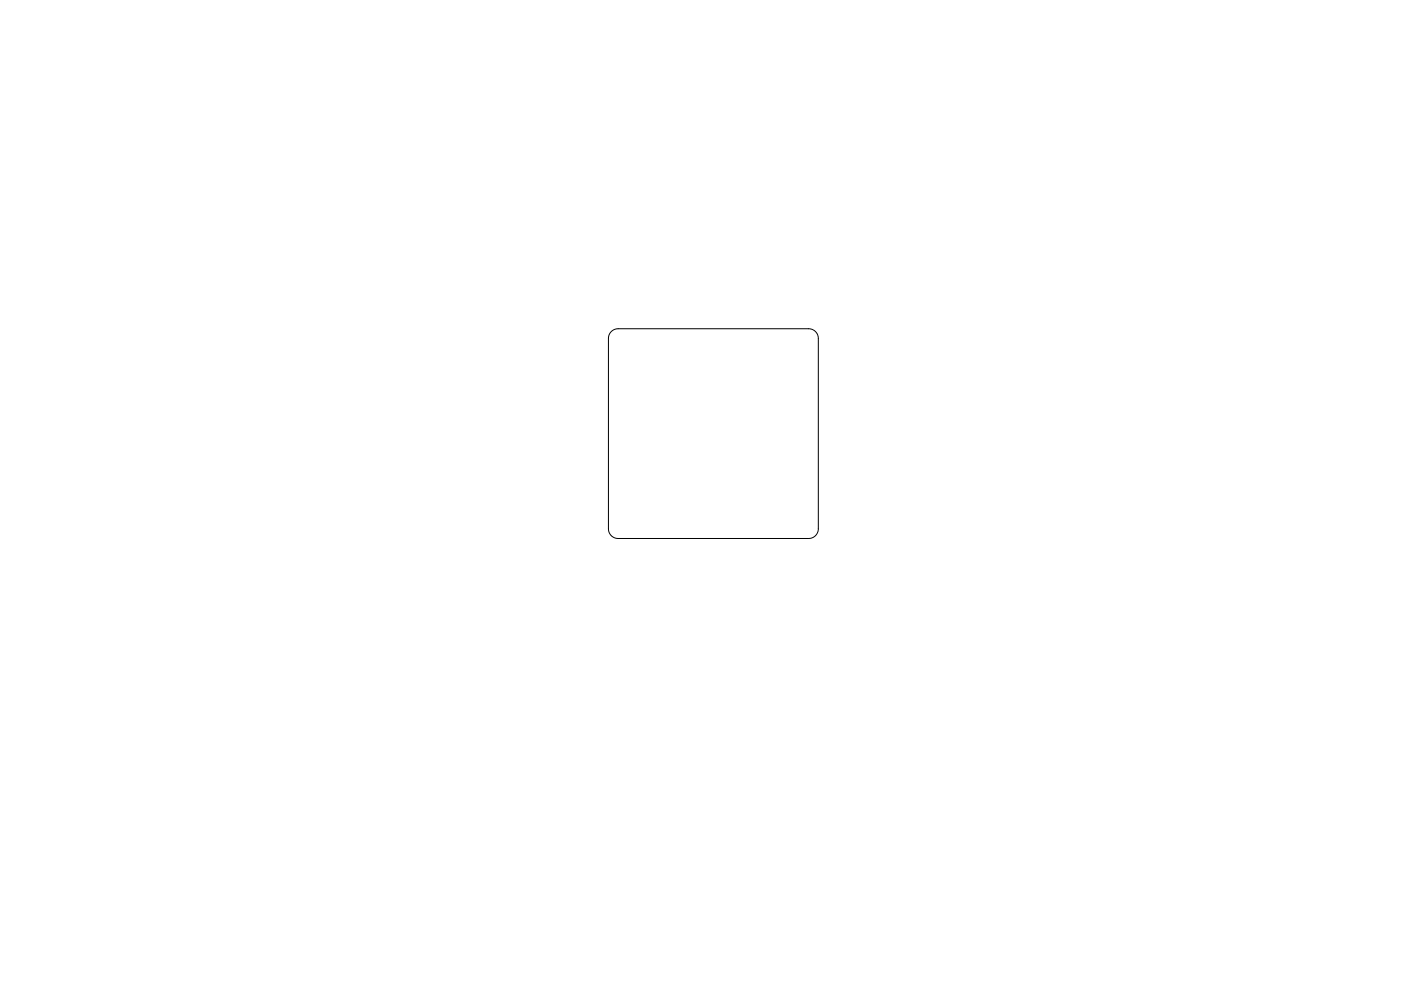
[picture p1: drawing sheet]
<svg xmlns="http://www.w3.org/2000/svg" width="297mm" height="210mm" viewBox="0 0 297 210" stroke-linecap="round" stroke-linejoin="round" font-family="sans-serif">
<path d="M129.6 70.3l.6-.4 .9-.2h40.3a2.05 2.05 0 0 1 2.1 2.1v40.4a2.05 2.05 0 0 1-2.1 2h-40.3a2.05 2.05 0 0 1-2.1-2v-40.4l.2-.9z" fill="none" stroke="#000" stroke-width=".21"/>
</svg>
